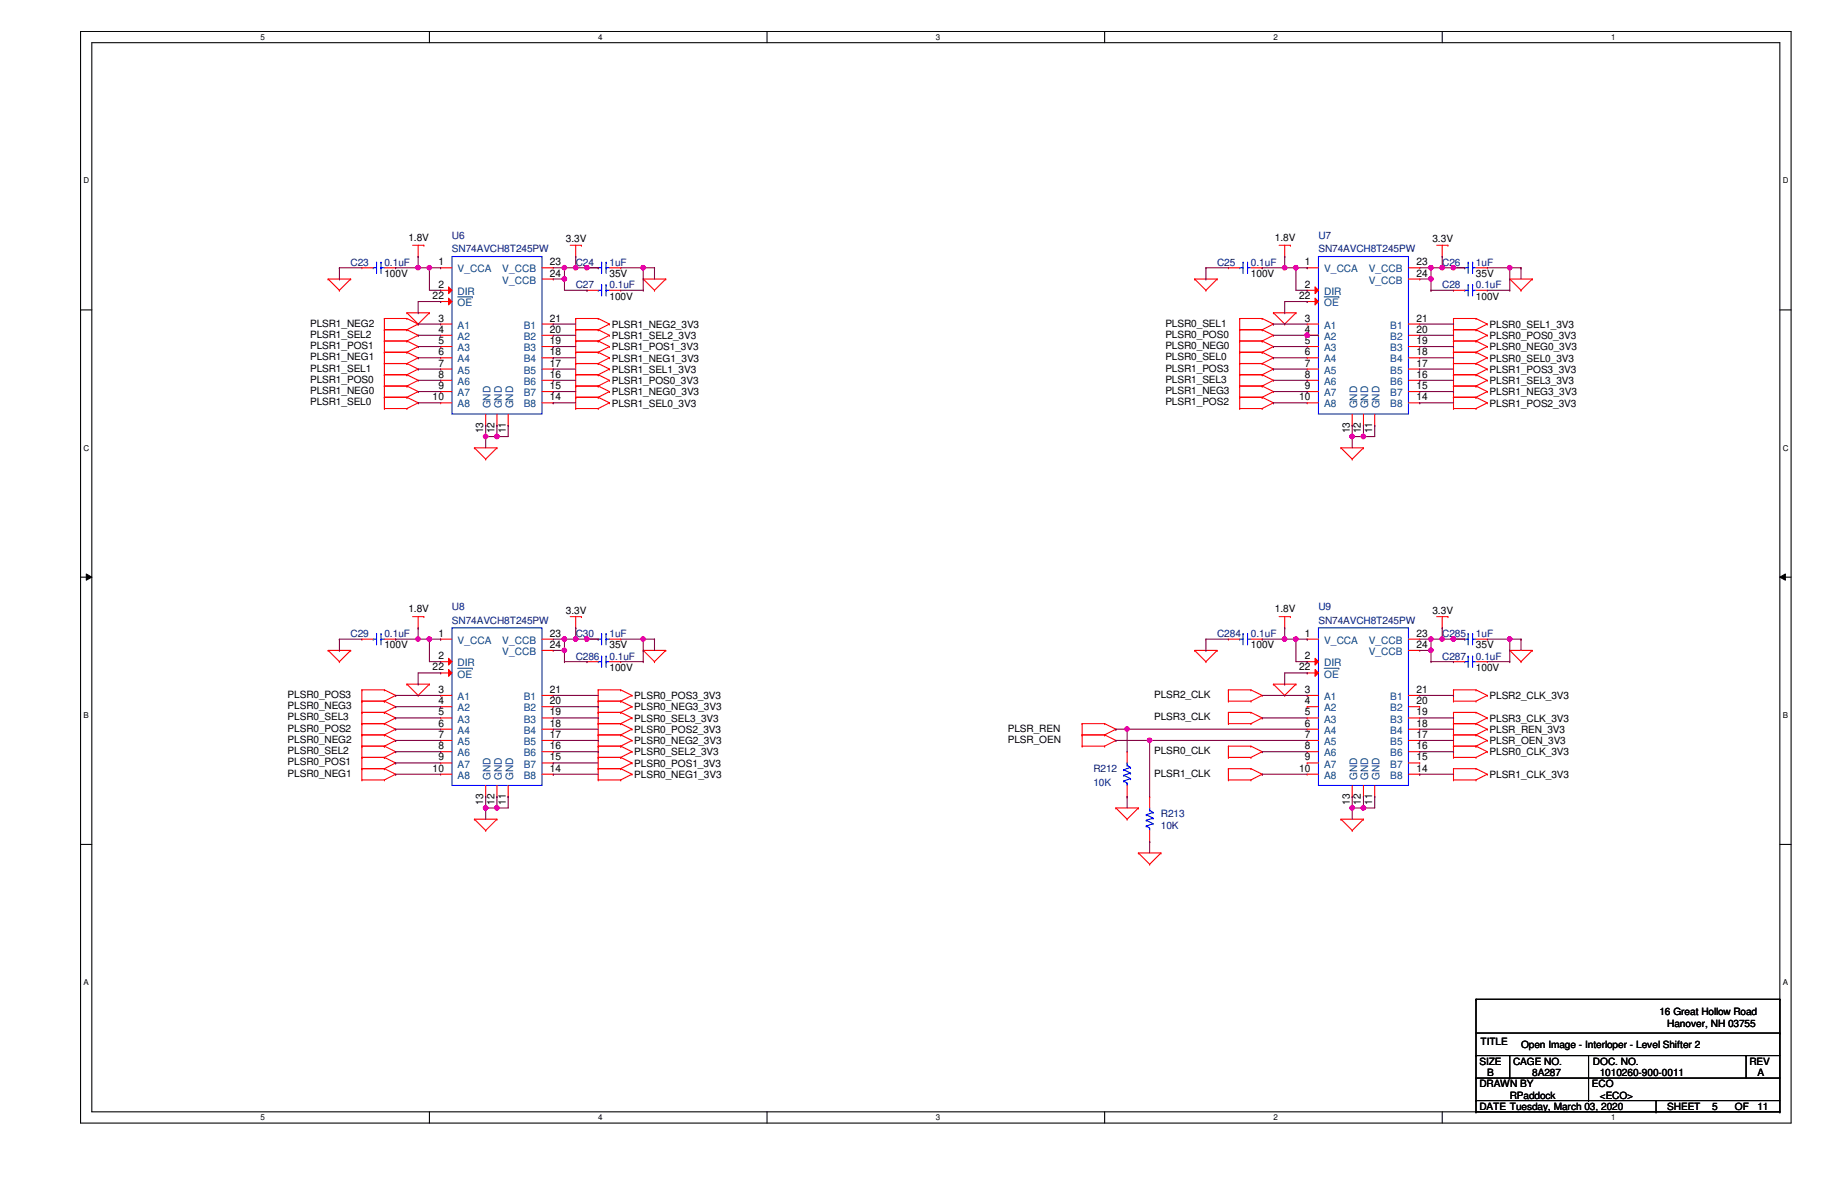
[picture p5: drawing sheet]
<svg xmlns="http://www.w3.org/2000/svg" width="432mm" height="279mm" viewBox="0 0 432 279" stroke-linecap="round" stroke-linejoin="round" font-family="sans-serif">
<defs><g id="words">
<g font-size="2.4">
<text x="96.8" y="57.1">1.8V</text>
<text x="134.1" y="57.4">3.3V</text>
<text x="302.1" y="57.1">1.8V</text>
<text x="339.5" y="57.4">3.3V</text>
<text x="91.1" y="65.7">100V</text>
<text x="103.9" y="62.9">1</text>
<text x="130.3" y="62.9">23</text>
<text x="130.3" y="65.5">24</text>
<text x="144.4" y="65.7">35V</text>
<text x="296.5" y="65.7">100V</text>
<text x="309.2" y="62.9">1</text>
<text x="335.7" y="62.9">23</text>
<text x="335.7" y="65.5">24</text>
<text x="349.8" y="65.7">35V</text>
<text x="102.5" y="70.9">22</text>
<text x="103.9" y="68.2">2</text>
<text x="144.4" y="71">100V</text>
<text x="307.9" y="70.9">22</text>
<text x="309.2" y="68.2">2</text>
<text x="349.8" y="71">100V</text>
<text x="73.5" y="77.4">PLSR1_NEG2</text>
<text x="103.9" y="76.2">3</text>
<text x="130.3" y="76.2">21</text>
<text x="145" y="77.7">PLSR1_NEG2_3V3</text>
<text x="276.2" y="77.4">PLSR0_SEL1</text>
<text x="309.2" y="76.2">3</text>
<text x="335.7" y="76.2">21</text>
<text x="353" y="77.7">PLSR0_SEL1_3V3</text>
<text x="73.5" y="82.7">PLSR1_POS1</text>
<text x="73.5" y="80.1">PLSR1_SEL2</text>
<text x="103.9" y="78.9">4</text>
<text x="103.9" y="81.5">5</text>
<text x="130.3" y="78.9">20</text>
<text x="130.3" y="81.5">19</text>
<text x="145" y="83">PLSR1_POS1_3V3</text>
<text x="145" y="80.3">PLSR1_SEL2_3V3</text>
<text x="276.2" y="82.7">PLSR0_NEG0</text>
<text x="276.2" y="80.1">PLSR0_POS0</text>
<text x="309.2" y="78.9">4</text>
<text x="309.2" y="81.5">5</text>
<text x="335.7" y="78.9">20</text>
<text x="335.7" y="81.5">19</text>
<text x="353" y="83">PLSR0_NEG0_3V3</text>
<text x="353" y="80.3">PLSR0_POS0_3V3</text>
<text x="73.5" y="88.1">PLSR1_SEL1</text>
<text x="73.5" y="85.4">PLSR1_NEG1</text>
<text x="103.9" y="84.2">6</text>
<text x="103.9" y="86.9">7</text>
<text x="103.9" y="89.5">8</text>
<text x="130.3" y="84.2">18</text>
<text x="130.3" y="86.9">17</text>
<text x="130.3" y="89.5">16</text>
<text x="145" y="88.3">PLSR1_SEL1_3V3</text>
<text x="145" y="85.7">PLSR1_NEG1_3V3</text>
<text x="276.2" y="88.1">PLSR1_POS3</text>
<text x="276.2" y="85.4">PLSR0_SEL0</text>
<text x="309.2" y="84.2">6</text>
<text x="309.2" y="86.9">7</text>
<text x="309.2" y="89.5">8</text>
<text x="335.7" y="84.2">18</text>
<text x="335.7" y="86.9">17</text>
<text x="335.7" y="89.5">16</text>
<text x="353" y="88.3">PLSR1_POS3_3V3</text>
<text x="353" y="85.7">PLSR0_SEL0_3V3</text>
<text x="73.5" y="93.4">PLSR1_NEG0</text>
<text x="73.5" y="90.7">PLSR1_POS0</text>
<text x="102.5" y="94.9">10</text>
<text x="103.9" y="92.2">9</text>
<text x="130.3" y="92.2">15</text>
<text x="130.3" y="94.9">14</text>
<text x="145" y="93.7">PLSR1_NEG0_3V3</text>
<text x="145" y="91">PLSR1_POS0_3V3</text>
<text x="276.2" y="93.4">PLSR1_NEG3</text>
<text x="276.2" y="90.7">PLSR1_SEL3</text>
<text x="307.9" y="94.9">10</text>
<text x="309.2" y="92.2">9</text>
<text x="335.7" y="92.2">15</text>
<text x="335.7" y="94.9">14</text>
<text x="353" y="93.7">PLSR1_NEG3_3V3</text>
<text x="353" y="91">PLSR1_SEL3_3V3</text>
<text x="73.5" y="96.1">PLSR1_SEL0</text>
<text x="145" y="96.4">PLSR1_SEL0_3V3</text>
<text x="276.2" y="96.1">PLSR1_POS2</text>
<text x="353" y="96.4">PLSR1_POS2_3V3</text>
<text x="114.5" y="102.7" transform="rotate(-90 114.5 102.7)">13</text>
<text x="117.2" y="102.7" transform="rotate(-90 117.2 102.7)">12</text>
<text x="119.8" y="102.7" transform="rotate(-90 119.8 102.7)">11</text>
<text x="319.9" y="102.7" transform="rotate(-90 319.9 102.7)">13</text>
<text x="322.5" y="102.7" transform="rotate(-90 322.5 102.7)">12</text>
<text x="325.2" y="102.7" transform="rotate(-90 325.2 102.7)">11</text>
<text x="96.8" y="145.1">1.8V</text>
<text x="134.1" y="145.4">3.3V</text>
<text x="302.1" y="145.1">1.8V</text>
<text x="339.5" y="145.4">3.3V</text>
<text x="91.1" y="153.7">100V</text>
<text x="103.9" y="150.9">1</text>
<text x="130.3" y="150.9">23</text>
<text x="130.3" y="153.5">24</text>
<text x="144.4" y="153.7">35V</text>
<text x="296.5" y="153.7">100V</text>
<text x="309.2" y="150.9">1</text>
<text x="335.7" y="150.9">23</text>
<text x="335.7" y="153.5">24</text>
<text x="349.8" y="153.7">35V</text>
<text x="102.5" y="158.9">22</text>
<text x="103.9" y="156.2">2</text>
<text x="144.4" y="159">100V</text>
<text x="307.9" y="158.9">22</text>
<text x="309.2" y="156.2">2</text>
<text x="349.8" y="159">100V</text>
<text x="68.2" y="165.4">PLSR0_POS3</text>
<text x="103.9" y="164.2">3</text>
<text x="103.9" y="166.9">4</text>
<text x="130.3" y="164.2">21</text>
<text x="130.3" y="166.9">20</text>
<text x="150.3" y="165.7">PLSR0_POS3_3V3</text>
<text x="273.5" y="165.4">PLSR2_CLK</text>
<text x="309.2" y="164.2">3</text>
<text x="309.2" y="166.9">4</text>
<text x="335.7" y="164.2">21</text>
<text x="335.7" y="166.9">20</text>
<text x="353" y="165.7">PLSR2_CLK_3V3</text>
<text x="68.2" y="168.1">PLSR0_NEG3</text>
<text x="68.2" y="170.7">PLSR0_SEL3</text>
<text x="68.2" y="173.4">PLSR0_POS2</text>
<text x="103.9" y="169.5">5</text>
<text x="103.9" y="172.2">6</text>
<text x="130.3" y="169.5">19</text>
<text x="130.3" y="172.2">18</text>
<text x="150.3" y="173.7">PLSR0_POS2_3V3</text>
<text x="150.3" y="168.4">PLSR0_NEG3_3V3</text>
<text x="150.3" y="171">PLSR0_SEL3_3V3</text>
<text x="238.8" y="173.4">PLSR_REN</text>
<text x="273.5" y="170.7">PLSR3_CLK</text>
<text x="309.2" y="169.5">5</text>
<text x="309.2" y="172.2">6</text>
<text x="335.7" y="169.5">19</text>
<text x="335.7" y="172.2">18</text>
<text x="353" y="171">PLSR3_CLK_3V3</text>
<text x="353" y="173.7">PLSR_REN_3V3</text>
<text x="68.2" y="176.1">PLSR0_NEG2</text>
<text x="68.2" y="178.7">PLSR0_SEL2</text>
<text x="103.9" y="174.9">7</text>
<text x="103.9" y="177.5">8</text>
<text x="130.3" y="174.9">17</text>
<text x="130.3" y="177.5">16</text>
<text x="150.3" y="179">PLSR0_SEL2_3V3</text>
<text x="150.3" y="176.4">PLSR0_NEG2_3V3</text>
<text x="238.8" y="176.1">PLSR_OEN</text>
<text x="273.5" y="178.7">PLSR0_CLK</text>
<text x="309.2" y="174.9">7</text>
<text x="309.2" y="177.5">8</text>
<text x="335.7" y="174.9">17</text>
<text x="335.7" y="177.5">16</text>
<text x="353" y="179">PLSR0_CLK_3V3</text>
<text x="353" y="176.4">PLSR_OEN_3V3</text>
<text x="68.2" y="181.4">PLSR0_POS1</text>
<text x="68.2" y="184.1">PLSR0_NEG1</text>
<text x="102.5" y="182.9">10</text>
<text x="103.9" y="180.2">9</text>
<text x="130.3" y="180.2">15</text>
<text x="130.3" y="182.9">14</text>
<text x="150.3" y="184.4">PLSR0_NEG1_3V3</text>
<text x="150.3" y="181.7">PLSR0_POS1_3V3</text>
<text x="273.5" y="184.1">PLSR1_CLK</text>
<text x="307.9" y="182.9">10</text>
<text x="309.2" y="180.2">9</text>
<text x="335.7" y="180.2">15</text>
<text x="335.7" y="182.9">14</text>
<text x="353" y="184.4">PLSR1_CLK_3V3</text>
<text x="114.5" y="190.7" transform="rotate(-90 114.5 190.7)">13</text>
<text x="117.2" y="190.7" transform="rotate(-90 117.2 190.7)">12</text>
<text x="119.8" y="190.7" transform="rotate(-90 119.8 190.7)">11</text>
<text x="319.9" y="190.7" transform="rotate(-90 319.9 190.7)">13</text>
<text x="322.5" y="190.7" transform="rotate(-90 322.5 190.7)">12</text>
<text x="325.2" y="190.7" transform="rotate(-90 325.2 190.7)">11</text>
<text x="393.3" y="240.6">16 Great Hollow Road</text>
<text x="395.1" y="243.3">Hanover, NH 03755</text>
<text x="350.9" y="247.6">TITLE</text>
<text x="360.5" y="248.4">Open Image - Interloper - Level Shifter 2</text>
<text x="350.6" y="252.3">SIZE</text>
<text x="350.6" y="257.7">DRAWN BY</text>
<text x="352.5" y="255">B</text>
<text x="358.6" y="252.3">CAGE NO.</text>
<text x="363.1" y="255">8A287</text>
<text x="377.3" y="257.7">ECO</text>
<text x="377.5" y="252.3">DOC. NO.</text>
<text x="379.1" y="255">1010260-900-0011</text>
<text x="414.6" y="252.3">REV</text>
<text x="416.5" y="255">A</text>
<text x="350.6" y="263">DATE Tuesday, March 03, 2020</text>
<text x="357.8" y="260.3">RPaddock</text>
<text x="379.1" y="260.3">&lt;ECO&gt;</text>
<text x="395.1" y="263">SHEET</text>
<text x="405.8" y="263">5</text>
<text x="411.1" y="263">OF</text>
<text x="416.5" y="263">11</text>
</g>
<g font-size="2.4" fill="#000080">
<text x="107.1" y="56.6">U6</text>
<text x="107.1" y="59.8">SN74AVCH8T245PW</text>
<text x="312.5" y="56.6">U7</text>
<text x="312.5" y="59.8">SN74AVCH8T245PW</text>
<text x="83.1" y="63">C23</text>
<text x="91.1" y="63">0.1uF</text>
<text x="136.4" y="63">C24</text>
<text x="144.4" y="63">1uF</text>
<text x="288.5" y="63">C25</text>
<text x="296.5" y="63">0.1uF</text>
<text x="341.8" y="63">C26</text>
<text x="349.8" y="63">1uF</text>
<text x="136.4" y="68.3">C27</text>
<text x="144.4" y="68.3">0.1uF</text>
<text x="341.8" y="68.3">C28</text>
<text x="349.8" y="68.3">0.1uF</text>
<text x="107.1" y="144.6">U8</text>
<text x="107.1" y="147.8">SN74AVCH8T245PW</text>
<text x="312.5" y="144.6">U9</text>
<text x="312.5" y="147.8">SN74AVCH8T245PW</text>
<text x="83.1" y="151">C29</text>
<text x="91.1" y="151">0.1uF</text>
<text x="136.4" y="151">C30</text>
<text x="144.4" y="151">1uF</text>
<text x="288.5" y="151">C284</text>
<text x="296.5" y="151">0.1uF</text>
<text x="341.8" y="151">C285</text>
<text x="349.8" y="151">1uF</text>
<text x="136.4" y="156.3">C286</text>
<text x="144.4" y="156.3">0.1uF</text>
<text x="341.8" y="156.3">C287</text>
<text x="349.8" y="156.3">0.1uF</text>
<text x="259.1" y="183">R212</text>
<text x="259.1" y="186.2">10K</text>
<text x="275.1" y="193.7">R213</text>
<text x="275.1" y="196.3">10K</text>
</g>
<g font-size="2.4" fill="#004080">
<text x="108.5" y="64.6">V_CCA</text>
<text x="119" y="64.6">V_CCB</text>
<text x="313.8" y="64.6">V_CCA</text>
<text x="324.4" y="64.6">V_CCB</text>
<text x="108.5" y="69.9">DIR</text>
<text x="119" y="67.2">V_CCB</text>
<text x="313.8" y="69.9">DIR</text>
<text x="324.4" y="67.2">V_CCB</text>
<text x="108.5" y="77.9">A1</text>
<text x="108.5" y="72.6">OE</text>
<text x="124.1" y="77.9">B1</text>
<text x="313.8" y="77.9">A1</text>
<text x="313.8" y="72.6">OE</text>
<text x="329.5" y="77.9">B1</text>
<text x="108.5" y="80.6">A2</text>
<text x="108.5" y="83.2">A3</text>
<text x="124.1" y="80.6">B2</text>
<text x="124.1" y="83.2">B3</text>
<text x="313.8" y="80.6">A2</text>
<text x="313.8" y="83.2">A3</text>
<text x="329.5" y="80.6">B2</text>
<text x="329.5" y="83.2">B3</text>
<text x="108.5" y="85.9">A4</text>
<text x="108.5" y="88.6">A5</text>
<text x="124.1" y="85.9">B4</text>
<text x="124.1" y="88.6">B5</text>
<text x="313.8" y="85.9">A4</text>
<text x="313.8" y="88.6">A5</text>
<text x="329.5" y="85.9">B4</text>
<text x="329.5" y="88.6">B5</text>
<text x="108.5" y="91.2">A6</text>
<text x="108.5" y="93.9">A7</text>
<text x="124.1" y="91.2">B6</text>
<text x="124.1" y="93.9">B7</text>
<text x="313.8" y="91.2">A6</text>
<text x="313.8" y="93.9">A7</text>
<text x="329.5" y="91.2">B6</text>
<text x="329.5" y="93.9">B7</text>
<text x="108.5" y="96.6">A8</text>
<text x="116.2" y="96.8" transform="rotate(-90 116.2 96.8)">GND</text>
<text x="118.9" y="96.8" transform="rotate(-90 118.9 96.8)">GND</text>
<text x="121.6" y="96.8" transform="rotate(-90 121.6 96.8)">GND</text>
<text x="124.1" y="96.6">B8</text>
<text x="313.8" y="96.6">A8</text>
<text x="321.6" y="96.8" transform="rotate(-90 321.6 96.8)">GND</text>
<text x="324.3" y="96.8" transform="rotate(-90 324.3 96.8)">GND</text>
<text x="326.9" y="96.8" transform="rotate(-90 326.9 96.8)">GND</text>
<text x="329.5" y="96.6">B8</text>
<text x="108.5" y="152.6">V_CCA</text>
<text x="119" y="152.6">V_CCB</text>
<text x="119" y="155.2">V_CCB</text>
<text x="313.8" y="152.6">V_CCA</text>
<text x="324.4" y="152.6">V_CCB</text>
<text x="324.4" y="155.2">V_CCB</text>
<text x="108.5" y="157.9">DIR</text>
<text x="108.5" y="160.6">OE</text>
<text x="313.8" y="157.9">DIR</text>
<text x="313.8" y="160.6">OE</text>
<text x="108.5" y="165.9">A1</text>
<text x="124.1" y="165.9">B1</text>
<text x="313.8" y="165.9">A1</text>
<text x="329.5" y="165.9">B1</text>
<text x="108.5" y="168.6">A2</text>
<text x="108.5" y="171.2">A3</text>
<text x="108.5" y="173.9">A4</text>
<text x="124.1" y="168.6">B2</text>
<text x="124.1" y="171.2">B3</text>
<text x="124.1" y="173.9">B4</text>
<text x="313.8" y="168.6">A2</text>
<text x="313.8" y="171.2">A3</text>
<text x="313.8" y="173.9">A4</text>
<text x="329.5" y="168.6">B2</text>
<text x="329.5" y="171.2">B3</text>
<text x="329.5" y="173.9">B4</text>
<text x="108.5" y="176.6">A5</text>
<text x="108.5" y="179.2">A6</text>
<text x="124.1" y="176.6">B5</text>
<text x="124.1" y="179.2">B6</text>
<text x="313.8" y="176.6">A5</text>
<text x="313.8" y="179.2">A6</text>
<text x="329.5" y="176.6">B5</text>
<text x="329.5" y="179.2">B6</text>
<text x="108.5" y="181.9">A7</text>
<text x="108.5" y="184.6">A8</text>
<text x="116.2" y="184.8" transform="rotate(-90 116.2 184.8)">GND</text>
<text x="118.9" y="184.8" transform="rotate(-90 118.9 184.8)">GND</text>
<text x="121.6" y="184.8" transform="rotate(-90 121.6 184.8)">GND</text>
<text x="124.1" y="181.9">B7</text>
<text x="124.1" y="184.6">B8</text>
<text x="313.8" y="181.9">A7</text>
<text x="313.8" y="184.6">A8</text>
<text x="321.6" y="184.8" transform="rotate(-90 321.6 184.8)">GND</text>
<text x="324.3" y="184.8" transform="rotate(-90 324.3 184.8)">GND</text>
<text x="326.9" y="184.8" transform="rotate(-90 326.9 184.8)">GND</text>
<text x="329.5" y="181.9">B7</text>
<text x="329.5" y="184.6">B8</text>
</g>
<g font-size="1.9">
<text x="61.8" y="9.4">5</text>
<text x="141.8" y="9.4">4</text>
<text x="221.8" y="9.4">3</text>
<text x="301.8" y="9.4">2</text>
<text x="381.8" y="9.4">1</text>
<text x="19.8" y="43.5">D</text>
<text x="422.5" y="43.5">D</text>
<text x="19.8" y="106.8">C</text>
<text x="422.5" y="106.8">C</text>
<text x="19.8" y="170.1">B</text>
<text x="422.5" y="170.1">B</text>
<text x="19.8" y="233.5">A</text>
<text x="422.5" y="233.5">A</text>
<text x="61.8" y="265.5">5</text>
<text x="141.8" y="265.5">4</text>
<text x="221.8" y="265.5">3</text>
<text x="301.8" y="265.5">2</text>
<text x="381.8" y="265.5">1</text>
</g>
</g></defs>
<path d="M19.1 7.5h405.4v258.6h-405.4zM21.8 10.1h400v253.4h-400z" fill="none" stroke="#000" stroke-width=".25"/>
<g fill="#fff">
<path d="M61.8 7.7h1v2.2h-1z"/>
<path d="M61.8 263.8h1v2.1h-1z"/>
</g>
<path d="M101.8 7.5v2.6M101.8 263.5v2.6" fill="none" stroke="#000" stroke-width=".25"/>
<g fill="#fff">
<path d="M141.8 7.7h1v2.2h-1z"/>
<path d="M141.8 263.8h1v2.1h-1z"/>
</g>
<path d="M181.8 7.5v2.6M181.8 263.5v2.6" fill="none" stroke="#000" stroke-width=".25"/>
<g fill="#fff">
<path d="M221.8 7.7h1v2.2h-1z"/>
<path d="M221.8 263.8h1v2.1h-1z"/>
</g>
<path d="M261.8 7.5v2.6M261.8 263.5v2.6" fill="none" stroke="#000" stroke-width=".25"/>
<g fill="#fff">
<path d="M301.8 7.7h1v2.2h-1z"/>
<path d="M301.8 263.8h1v2.1h-1z"/>
</g>
<path d="M341.8 7.5v2.6M341.8 263.5v2.6" fill="none" stroke="#000" stroke-width=".25"/>
<g fill="#fff">
<path d="M381.8 7.7h1v2.2h-1z"/>
<path d="M381.8 263.8h1v2.1h-1z"/>
<path d="M19.8 41.8h1.3v2.1h-1.3z"/>
<path d="M422.5 41.8h1.3v2.1h-1.3z"/>
<path d="M19.8 105.1h1.3v2.1h-1.3z"/>
<path d="M422.5 105.1h1.3v2.1h-1.3z"/>
</g>
<path d="M19.1 73.4h2.7M421.8 73.4h2.7" fill="none" stroke="#000" stroke-width=".25"/>
<g fill="#fff">
<path d="M19.8 168.4h1.2v2.2h-1.2z"/>
<path d="M422.5 168.4h1.2v2.2h-1.2z"/>
</g>
<path d="M19.1 136.8h2.7M421.8 136.8h2.7" fill="none" stroke="#000" stroke-width=".25"/>
<path d="M20.4 136l1.4 .8-1.4 .7zM421.8 136.8l1.3-.8v1.5z" fill="#000"/>
<path d="M20.4 136l1.4 .8-1.4 .7zM421.8 136.8l1.3-.8v1.5z" fill="none" stroke="#000" stroke-width=".24"/>
<g fill="#fff">
<path d="M19.8 231.8h1.2v2.1h-1.2z"/>
<path d="M422.5 231.8h1.2v2.1h-1.2z"/>
</g>
<g fill="none" stroke="#000" stroke-width=".25">
<path d="M19.1 200.1h2.7M421.8 200.1h2.7M349.8 236.8h.1M349.8 236.8v26.7M349.8 236.8h72M421.8 236.8h.1M421.8 236.8v26.7M349.8 250.1h.1M349.8 255.5h.1M349.8 244.8h72M349.8 250.1h72M349.8 255.5h72"/>
<path d="M357.8 255.5h.1M357.8 250.1v5.4M376.5 255.5h.1M376.5 250.1v10.7M413.8 250.1h.1M413.8 250.1v5.4M421.8 244.8h.1M349.8 260.8h.1M349.8 263.5h.1M349.8 260.8h72M349.8 263.5h72M376.5 260.8h.1"/>
<path d="M392.5 263.5h.1M392.5 260.8v2.7M421.8 263.5h.1"/>
</g>
<g fill="none" stroke="#f00" stroke-width=".25">
<path d="M97.8 58.1h2.7M99.1 58.1v2.7M100.5 58.1h.1M135.1 58.1h2.7M136.4 58.1v2.7M137.8 58.1h.1M303.1 58.1h2.7M304.5 58.1v2.7M305.8 58.1h.1M340.5 58.1h2.7M341.8 58.1v2.7M343.2 58.1h.1"/>
<path d="M77.8 66.1h.1M77.8 66.1h5.3M77.8 66.1l2.6 2.7M80.4 68.8h.1M83.1 66.1h.1M83.1 66.1l-2.7 2.7M91.1 78.1h.1M91.1 75.5h.1M91.1 75.5v21.3M91.1 78.1h5.3M91.1 75.5h5.3M96.4 78.1h.1"/>
<path d="M96.4 75.5h.1M96.4 74.1h.1M96.4 78.1l2.7 1.4M96.4 75.5l2.7 1.3M96.4 74.1h5.4M96.4 74.1l2.7 2.7M99.1 79.5h.1M99.1 76.8h.1M99.1 60.8h.1M99.1 79.5l-2.7 1.3M99.1 76.8l-2.7 1.3M101.8 74.1h.1"/>
<path d="M101.8 74.1l-2.7 2.7M136.4 78.1h.1M136.4 75.5h.1M136.4 60.8h.1M136.4 78.1h5.4M136.4 75.5h5.4M136.4 75.5v21.3M139.1 68.8h.1M139.1 68.8h2.7M141.8 78.1h.1M141.8 75.5h.1M141.8 78.1l2.6 1.4"/>
<path d="M141.8 75.5l2.6 1.3M144.4 79.5h.1M144.4 76.8h.1M144.4 79.5l-2.6 1.3M144.4 76.8l-2.6 1.3M144.4 68.8h2.7M147.1 68.8h.1M152.4 66.1h.1M152.4 66.1h5.4M152.4 66.1l2.7 2.7M155.1 68.8h.1M157.8 66.1h.1"/>
<path d="M157.8 66.1l-2.7 2.7M283.1 66.1h.1M283.1 66.1h5.4M283.1 66.1l2.7 2.7M285.8 68.8h.1M288.5 66.1h.1M288.5 66.1l-2.7 2.7M291.1 63.5h.1M291.1 63.5h2.7M293.8 78.1h.1M293.8 75.5h.1M293.8 78.1h5.3"/>
<path d="M293.8 75.5h5.3M293.8 75.5v21.3M296.5 63.5h2.6M299.1 78.1h.1M299.1 75.5h.1M299.1 63.5h.1M299.1 78.1l2.7 1.4M299.1 75.5l2.7 1.3M301.8 79.5h.1M301.8 76.8h.1M301.8 74.1h.1M301.8 79.5l-2.7 1.3"/>
<path d="M301.8 76.8l-2.7 1.3M301.8 74.1h5.3M301.8 74.1l2.7 2.7M304.5 60.8h.1M304.5 76.8h.1M307.1 74.1h.1M307.1 74.1l-2.6 2.7M341.8 60.8h.1M344.5 78.1h.1M344.5 75.5h.1M344.5 63.5h.1M344.5 78.1h5.3"/>
<path d="M344.5 75.5h5.3M344.5 75.5v21.3M344.5 63.5h2.6M349.8 78.1h.1M349.8 75.5h.1M349.8 78.1l2.7 1.4M349.8 75.5l2.7 1.3M349.8 63.5h2.7M352.5 79.5h.1M352.5 76.8h.1M352.5 63.5h.1M352.5 79.5l-2.7 1.3"/>
<path d="M352.5 76.8l-2.7 1.3M357.8 66.1h.1M357.8 66.1h5.3M357.8 66.1l2.7 2.7M360.5 68.8h.1M363.1 66.1h.1M363.1 66.1l-2.6 2.7M91.1 94.1h.1M91.1 96.8h.1M91.1 91.5h.1M91.1 88.8h.1M91.1 86.1h.1"/>
<path d="M91.1 83.5h.1M91.1 80.8h.1M91.1 96.8h5.3M91.1 94.1h5.3M91.1 91.5h5.3M91.1 88.8h5.3M91.1 86.1h5.3M91.1 83.5h5.3M91.1 80.8h5.3M96.4 96.8h.1M96.4 94.1h.1M96.4 91.5h.1"/>
<path d="M96.4 88.8h.1M96.4 86.1h.1M96.4 83.5h.1M96.4 80.8h.1M96.4 94.1l2.7 1.4M96.4 91.5l2.7 1.3M96.4 88.8l2.7 1.3M96.4 86.1l2.7 1.4M96.4 83.5l2.7 1.3M96.4 80.8l2.7 1.3M99.1 95.5h.1M99.1 92.8h.1"/>
<path d="M99.1 90.1h.1M99.1 87.5h.1M99.1 84.8h.1M99.1 82.1h.1M99.1 95.5l-2.7 1.3M99.1 92.8l-2.7 1.3M99.1 90.1l-2.7 1.4M99.1 87.5l-2.7 1.3M99.1 84.8l-2.7 1.3M99.1 82.1l-2.7 1.4M136.4 96.8h.1M136.4 94.1h.1"/>
<path d="M136.4 91.5h.1M136.4 88.8h.1M136.4 86.1h.1M136.4 83.5h.1M136.4 80.8h.1M136.4 96.8h5.4M136.4 94.1h5.4M136.4 91.5h5.4M136.4 88.8h5.4M136.4 86.1h5.4M136.4 83.5h5.4M136.4 80.8h5.4"/>
<path d="M141.8 94.1h.1M141.8 96.8h.1M141.8 91.5h.1M141.8 88.8h.1M141.8 86.1h.1M141.8 83.5h.1M141.8 80.8h.1M141.8 94.1l2.6 1.4M141.8 91.5l2.6 1.3M141.8 88.8l2.6 1.3M141.8 86.1l2.6 1.4M141.8 83.5l2.6 1.3"/>
<path d="M141.8 80.8l2.6 1.3M144.4 95.5h.1M144.4 92.8h.1M144.4 90.1h.1M144.4 87.5h.1M144.4 84.8h.1M144.4 82.1h.1M144.4 95.5l-2.6 1.3M144.4 92.8l-2.6 1.3M144.4 90.1l-2.6 1.4M144.4 87.5l-2.6 1.3M144.4 84.8l-2.6 1.3"/>
<path d="M144.4 82.1l-2.6 1.4M293.8 94.1h.1M293.8 96.8h.1M293.8 91.5h.1M293.8 88.8h.1M293.8 86.1h.1M293.8 83.5h.1M293.8 80.8h.1M293.8 96.8h5.3M293.8 94.1h5.3M293.8 91.5h5.3M293.8 88.8h5.3"/>
<path d="M293.8 86.1h5.3M293.8 83.5h5.3M293.8 80.8h5.3M299.1 96.8h.1M299.1 94.1h.1M299.1 91.5h.1M299.1 88.8h.1M299.1 86.1h.1M299.1 83.5h.1M299.1 80.8h.1M299.1 94.1l2.7 1.4M299.1 91.5l2.7 1.3"/>
<path d="M299.1 88.8l2.7 1.3M299.1 86.1l2.7 1.4M299.1 83.5l2.7 1.3M299.1 80.8l2.7 1.3M301.8 95.5h.1M301.8 92.8h.1M301.8 90.1h.1M301.8 87.5h.1M301.8 84.8h.1M301.8 82.1h.1M301.8 95.5l-2.7 1.3M301.8 92.8l-2.7 1.3"/>
<path d="M301.8 90.1l-2.7 1.4M301.8 87.5l-2.7 1.3M301.8 84.8l-2.7 1.3M301.8 82.1l-2.7 1.4M344.5 96.8h.1M344.5 94.1h.1M344.5 91.5h.1M344.5 88.8h.1M344.5 86.1h.1M344.5 83.5h.1M344.5 80.8h.1M344.5 96.8h5.3"/>
<path d="M344.5 94.1h5.3M344.5 91.5h5.3M344.5 88.8h5.3M344.5 86.1h5.3M344.5 83.5h5.3M344.5 80.8h5.3M349.8 94.1h.1M349.8 96.8h.1M349.8 91.5h.1M349.8 88.8h.1M349.8 86.1h.1M349.8 83.5h.1"/>
<path d="M349.8 80.8h.1M349.8 94.1l2.7 1.4M349.8 91.5l2.7 1.3M349.8 88.8l2.7 1.3M349.8 86.1l2.7 1.4M349.8 83.5l2.7 1.3M349.8 80.8l2.7 1.3M352.5 95.5h.1M352.5 92.8h.1M352.5 90.1h.1M352.5 87.5h.1M352.5 84.8h.1"/>
<path d="M352.5 82.1h.1M352.5 95.5l-2.7 1.3M352.5 92.8l-2.7 1.3M352.5 90.1l-2.7 1.4M352.5 87.5l-2.7 1.3M352.5 84.8l-2.7 1.3M352.5 82.1l-2.7 1.4M112.4 106.1h.1M112.4 106.1h5.4M112.4 106.1l2.7 2.7M115.1 108.8h.1M117.8 106.1h.1"/>
<path d="M117.8 106.1l-2.7 2.7M317.8 106.1h.1M317.8 106.1h5.3M317.8 106.1l2.7 2.7M320.5 108.8h.1M323.1 106.1h.1M323.1 106.1l-2.6 2.7M77.8 154.1h.1M77.8 154.1h5.3M77.8 154.1l2.6 2.7M80.4 156.8h.1M83.1 154.1h.1"/>
<path d="M83.1 154.1l-2.7 2.7M97.8 146.1h2.7M99.1 148.8h.1M99.1 146.1v2.7M100.5 146.1h.1M104.4 151.5h.1M104.4 151.5h2.7M128.4 154.1h2.7M128.4 151.5h2.7M131.1 151.5h.1M131.1 154.1h.1M135.1 146.1h2.7"/>
<path d="M136.4 148.8h.1M136.4 146.1v2.7M137.8 146.1h.1M139.1 156.8h.1M139.1 156.8h2.7M144.4 156.8h2.7M147.1 156.8h.1M152.4 154.1h.1M152.4 154.1h5.4M152.4 154.1l2.7 2.7M155.1 156.8h.1M157.8 154.1h.1"/>
<path d="M157.8 154.1l-2.7 2.7M283.1 154.1h.1M283.1 154.1h5.4M283.1 154.1l2.7 2.7M285.8 156.8h.1M288.5 154.1h.1M288.5 154.1l-2.7 2.7M303.1 146.1h2.7M304.5 148.8h.1M304.5 146.1v2.7M305.8 146.1h.1M340.5 146.1h2.7"/>
<path d="M341.8 148.8h.1M341.8 146.1v2.7M343.2 146.1h.1M357.8 154.1h.1M357.8 154.1h5.3M357.8 154.1l2.7 2.7M360.5 156.8h.1M363.1 154.1h.1M363.1 154.1l-2.6 2.7M85.8 163.5h.1M85.8 166.2h.1M85.8 168.8h.1"/>
<path d="M85.8 171.5h.1M85.8 174.2h.1M85.8 176.8h.1M85.8 179.5h.1M85.8 179.5h5.3M85.8 176.8h5.3M85.8 174.2h5.3M85.8 171.5h5.3M85.8 163.5h5.3M85.8 166.2h5.3M85.8 168.8h5.3M85.8 163.5v21.3"/>
<path d="M91.1 166.2h.1M91.1 163.5h.1M91.1 168.8h.1M91.1 171.5h.1M91.1 174.2h.1M91.1 176.8h.1M91.1 179.5h.1M91.1 163.5l2.7 1.3M91.1 166.2l2.7 1.3M91.1 168.8l2.7 1.3M91.1 171.5l2.7 1.3M91.1 174.2l2.7 1.3"/>
<path d="M91.1 176.8l2.7 1.3M91.1 179.5l2.7 1.3M93.8 164.8h.1M93.8 167.5h.1M93.8 170.1h.1M93.8 172.8h.1M93.8 175.5h.1M93.8 178.1h.1M93.8 164.8l-2.7 1.4M93.8 167.5l-2.7 1.3M93.8 170.1l-2.7 1.4M93.8 172.8l-2.7 1.4"/>
<path d="M93.8 175.5l-2.7 1.3M93.8 178.1l-2.7 1.4M96.4 162.1h.1M96.4 162.1h5.4M96.4 162.1l2.7 2.7M99.1 164.8h.1M101.8 162.1h.1M101.8 162.1l-2.7 2.7M104.4 164.8h.1M104.4 167.5h.1M104.4 170.1h.1M104.4 172.8h.1"/>
<path d="M104.4 175.5h.1M104.4 178.1h.1M104.4 164.8h2.7M104.4 167.5h2.7M104.4 170.1h2.7M104.4 172.8h2.7M104.4 175.5h2.7M104.4 178.1h2.7M128.4 164.8h2.7M128.4 167.5h2.7M128.4 170.1h2.7M128.4 172.8h2.7"/>
<path d="M128.4 175.5h2.7M128.4 178.1h2.7M131.1 164.8h.1M131.1 167.5h.1M131.1 170.1h.1M131.1 172.8h.1M131.1 175.5h.1M131.1 178.1h.1M141.8 179.5h.1M141.8 176.8h.1M141.8 174.2h.1M141.8 171.5h.1"/>
<path d="M141.8 166.2h.1M141.8 163.5h.1M141.8 168.8h.1M141.8 163.5v21.3M141.8 179.5h5.3M141.8 176.8h5.3M141.8 174.2h5.3M141.8 171.5h5.3M141.8 163.5h5.3M141.8 166.2h5.3M141.8 168.8h5.3M147.1 179.5h.1"/>
<path d="M147.1 176.8h.1M147.1 174.2h.1M147.1 171.5h.1M147.1 163.5h.1M147.1 166.2h.1M147.1 168.8h.1M147.1 179.5l2.7 1.3M147.1 176.8l2.7 1.3M147.1 174.2l2.7 1.3M147.1 171.5l2.7 1.3M147.1 163.5l2.7 1.3M147.1 166.2l2.7 1.3"/>
<path d="M147.1 168.8l2.7 1.3M149.8 178.1h.1M149.8 175.5h.1M149.8 172.8h.1M149.8 164.8h.1M149.8 167.5h.1M149.8 170.1h.1M149.8 178.1l-2.7 1.4M149.8 175.5l-2.7 1.3M149.8 172.8l-2.7 1.4M149.8 164.8l-2.7 1.4M149.8 167.5l-2.7 1.3"/>
<path d="M149.8 170.1l-2.7 1.4M256.5 171.5h.1M256.5 174.2h.1M256.5 176.8h.1M256.5 176.8h5.3M256.5 174.2h5.3M256.5 171.5h5.3M256.5 171.5v5.3M261.8 174.2h.1M261.8 171.5h.1M261.8 176.8h.1M261.8 171.5l2.7 1.3"/>
<path d="M261.8 174.2l2.7 1.3M264.5 172.8h.1M264.5 175.5h.1M264.5 172.8l-2.7 1.4M264.5 175.5l-2.7 1.3M291.1 163.5h.1M291.1 166.2h.1M291.1 168.8h.1M291.1 171.5h.1M291.1 176.8h.1M291.1 179.5h.1M291.1 179.5h5.4"/>
<path d="M291.1 176.8h5.4M291.1 171.5h5.4M291.1 163.5h5.4M291.1 166.2h5.4M291.1 168.8h5.4M291.1 163.5v2.7M291.1 168.8v2.7M291.1 176.8v2.7M296.5 166.2h.1M296.5 163.5h.1M296.5 171.5h.1M296.5 168.8h.1"/>
<path d="M296.5 179.5h.1M296.5 176.8h.1M296.5 163.5l2.6 1.3M296.5 168.8l2.6 1.3M296.5 176.8l2.6 1.3M299.1 164.8h.1M299.1 170.1h.1M299.1 178.1h.1M299.1 164.8l-2.6 1.4M299.1 170.1l-2.6 1.4M299.1 178.1l-2.6 1.4M301.8 162.1h.1"/>
<path d="M301.8 162.1h5.3M301.8 162.1l2.7 2.7M304.5 164.8h.1M307.1 162.1h.1M307.1 162.1l-2.6 2.7M344.5 166.2h.1M344.5 163.5h.1M344.5 171.5h.1M344.5 168.8h.1M344.5 179.5h.1M344.5 176.8h.1M344.5 174.2h.1"/>
<path d="M344.5 163.5v2.7M344.5 168.8v10.7M344.5 179.5h5.3M344.5 176.8h5.3M344.5 174.2h5.3M344.5 171.5h5.3M344.5 163.5h5.3M344.5 166.2h5.3M344.5 168.8h5.3M349.8 163.5h.1M349.8 166.2h.1M349.8 168.8h.1"/>
<path d="M349.8 171.5h.1M349.8 176.8h.1M349.8 179.5h.1M349.8 174.2h.1M349.8 163.5l2.7 1.3M349.8 168.8l2.7 1.3M349.8 176.8l2.7 1.3M349.8 171.5l2.7 1.3M349.8 174.2l2.7 1.3M352.5 164.8h.1M352.5 170.1h.1M352.5 178.1h.1"/>
<path d="M352.5 172.8h.1M352.5 175.5h.1M352.5 164.8l-2.7 1.4M352.5 170.1l-2.7 1.4M352.5 178.1l-2.7 1.4M352.5 172.8l-2.7 1.4M352.5 175.5l-2.7 1.3M85.8 182.2h.1M85.8 184.8h.1M85.8 182.2h5.3M85.8 184.8h5.3M91.1 182.2h.1"/>
<path d="M91.1 184.8h.1M91.1 182.2l2.7 1.3M93.8 180.8h.1M93.8 183.5h.1M93.8 180.8l-2.7 1.4M93.8 183.5l-2.7 1.3M104.4 180.8h.1M104.4 183.5h.1M104.4 180.8h2.7M104.4 183.5h2.7M112.4 194.1h.1M112.4 194.1h5.4"/>
<path d="M112.4 194.1l2.7 2.7M115.1 196.8h.1M115.1 188.8h.1M115.1 186.1v2.7M117.8 194.1h.1M117.8 188.8h.1M117.8 194.1l-2.7 2.7M117.8 186.1v2.7M120.4 188.8h.1M120.4 186.1v2.7M128.4 180.8h2.7M128.4 183.5h2.7"/>
<path d="M131.1 180.8h.1M131.1 183.5h.1M141.8 184.8h.1M141.8 182.2h.1M141.8 182.2h5.3M141.8 184.8h5.3M147.1 182.2h.1M147.1 184.8h.1M147.1 182.2l2.7 1.3M149.8 183.5h.1M149.8 180.8h.1M149.8 183.5l-2.7 1.3"/>
<path d="M149.8 180.8l-2.7 1.4M264.5 191.5h.1M264.5 191.5h5.3M264.5 191.5l2.6 2.6M267.1 194.1h.1M269.8 191.5h.1M269.8 191.5l-2.7 2.6M291.1 182.2h.1M291.1 184.8h.1M291.1 182.2h5.4M291.1 184.8h5.4M291.1 182.2v2.6"/>
<path d="M296.5 184.8h.1M296.5 182.2h.1M296.5 182.2l2.6 1.3M299.1 183.5h.1M299.1 183.5l-2.6 1.3M317.8 194.1h.1M317.8 194.1h5.3M317.8 194.1l2.7 2.7M320.5 196.8h.1M323.1 194.1h.1M323.1 194.1l-2.6 2.7M344.5 184.8h.1"/>
<path d="M344.5 182.2h.1M344.5 182.2v2.6M344.5 182.2h5.3M344.5 184.8h5.3M349.8 182.2h.1M349.8 184.8h.1M349.8 182.2l2.7 1.3M352.5 183.5h.1M352.5 183.5l-2.7 1.3M269.8 202.1h.1M269.8 202.1h5.3M269.8 202.1l2.7 2.7"/>
<path d="M272.5 204.8h.1M275.1 202.1h.1M275.1 202.1l-2.6 2.7"/>
</g>
<g fill="none" stroke="#00f" stroke-width=".25">
<path d="M141.8 68.8h.1M141.8 68.8h.8M142.6 67.5h.1M142.6 67.5v2.6M143.6 68.8h.1M143.6 67.5h.1M143.6 67.5v2.6M143.6 68.8h.8M293.8 63.5h.1M293.8 63.5h.8M294.6 62.1h.1M294.6 62.1v2.7"/>
<path d="M295.7 63.5h.1M295.7 62.1h.1M295.7 63.5h.8M295.7 62.1v2.7M347.1 63.5h.1M347.1 63.5h.8M347.9 62.1h.1M347.9 62.1v2.7M349 63.5h.1M349 62.1h.1M349 63.5h.8M349 62.1v2.7"/>
<path d="M107.1 148.8h21.3v37.3h-21.3zM141.8 156.8h.1M141.8 156.8h.8M142.6 155.5h.1M142.6 155.5v2.7M143.6 156.8h.1M143.6 155.5h.1M143.6 156.8h.8M143.6 155.5v2.7"/>
</g>
<path d="M106.3 156l.8 .8-.8 .8z" fill="#f00"/>
<path d="M104.4 156.8h.1M104.4 156.8h2.7M106.3 156l.8 .8-.8 .8z" fill="none" stroke="#f00" stroke-width=".25"/>
<path d="M106.3 158.7l.8 .8-.8 .8z" fill="#f00"/>
<g fill="none" stroke="#f00" stroke-width=".25">
<path d="M104.4 76.8h.1M104.4 79.5h.1M104.4 63.5h.1M104.4 76.8h2.7M104.4 79.5h2.7M104.4 63.5h2.7M128.4 76.8h2.7M128.4 79.5h2.7M128.4 63.5h2.7M128.4 66.1h2.7M131.1 76.8h.1M131.1 79.5h.1"/>
<path d="M131.1 63.5h.1M131.1 66.1h.1M104.4 82.1h.1M104.4 84.8h.1M104.4 87.5h.1M104.4 90.1h.1M104.4 92.8h.1M104.4 95.5h.1M104.4 82.1h2.7M104.4 84.8h2.7M104.4 87.5h2.7M104.4 90.1h2.7"/>
<path d="M104.4 92.8h2.7M104.4 95.5h2.7M115.1 98.1v2.7M117.8 98.1v2.7M120.4 98.1v2.7M128.4 82.1h2.7M128.4 84.8h2.7M128.4 87.5h2.7M128.4 90.1h2.7M128.4 92.8h2.7M128.4 95.5h2.7M131.1 82.1h.1"/>
<path d="M131.1 84.8h.1M131.1 87.5h.1M131.1 90.1h.1M131.1 92.8h.1M131.1 95.5h.1M115.1 100.8h.1M117.8 100.8h.1M120.4 100.8h.1M104.4 159.5h.1M104.4 159.5h2.7M106.3 158.7l.8 .8-.8 .8zM272.5 188.8h.1"/>
<path d="M272.5 199.5h.1M272.5 188.8v2.7M272.5 196.8v2.7"/>
</g>
<path d="M108.5 158.4h3.4M111.9 158.4h.1" fill="none" stroke="#004080" stroke-width=".24"/>
<g fill="none" stroke="#00f" stroke-width=".25">
<path d="M107.1 60.8h21.3v37.3h-21.3zM271.7 195.7h.1M271.7 194.4h.1M271.7 193.1h.1M271.7 195.7l.8 .6M271.7 194.4l1.6 .8M271.7 193.1l1.6 .8M272.5 192h.1M272.5 196.3h.1M272.5 191.5h.1M272.5 192l.8 .5M272.5 191.5v.5"/>
<path d="M272.5 196.3v.5M273.3 195.2h.1M273.3 193.9h.1M273.3 192.5h.1M273.3 195.2l-1.6 .5M273.3 193.9l-1.6 .5M273.3 192.5l-1.6 .6"/>
</g>
<path d="M106.3 68l.8 .8-.8 .8z" fill="#f00"/>
<path d="M104.4 68.8h.1M104.4 68.8h2.7M106.3 68l.8 .8-.8 .8z" fill="none" stroke="#f00" stroke-width=".25"/>
<path d="M106.3 70.7l.8 .8-.8 .8z" fill="#f00"/>
<g fill="none" stroke="#f00" stroke-width=".25">
<path d="M85.8 63.5h.1M85.8 63.5h2.6M91.1 63.5h2.7M93.8 63.5h.1M104.4 71.5h.1M104.4 71.5h2.7M106.3 70.7l.8 .8-.8 .8zM139.1 63.5h.1M139.1 63.5h2.7M144.4 63.5h2.7M147.1 63.5h.1M344.5 68.8h.1"/>
<path d="M344.5 68.8h2.6M349.8 68.8h2.7M352.5 68.8h.1M85.8 151.5h.1M85.8 151.5h2.6M91.1 151.5h2.7M93.8 151.5h.1M139.1 151.5h.1M139.1 151.5h2.7M144.4 151.5h2.7M147.1 151.5h.1M291.1 151.5h.1"/>
<path d="M291.1 151.5h2.7M296.5 151.5h2.6M299.1 151.5h.1M309.8 151.5h.1M309.8 151.5h2.7M333.8 151.5h2.7M333.8 154.1h2.7M336.5 151.5h.1M336.5 154.1h.1M344.5 151.5h.1M344.5 156.8h.1M344.5 151.5h2.6"/>
<path d="M344.5 156.8h2.6M349.8 151.5h2.7M349.8 156.8h2.7M352.5 151.5h.1M352.5 156.8h.1M267.1 178.1h.1M267.1 178.1v2.7M309.8 164.8h.1M309.8 167.5h.1M309.8 170.1h.1M309.8 172.8h.1M309.8 175.5h.1"/>
<path d="M309.8 178.1h.1M309.8 164.8h2.7M309.8 167.5h2.7M309.8 170.1h2.7M309.8 172.8h2.7M309.8 175.5h2.7M309.8 178.1h2.7M333.8 164.8h2.7M333.8 167.5h2.7M333.8 170.1h2.7M333.8 172.8h2.7M333.8 175.5h2.7"/>
<path d="M333.8 178.1h2.7M336.5 164.8h.1M336.5 167.5h.1M336.5 170.1h.1M336.5 172.8h.1M336.5 175.5h.1M336.5 178.1h.1M267.1 188.8h.1M267.1 186.1v2.7M309.8 180.8h.1M309.8 183.5h.1M309.8 180.8h2.7"/>
<path d="M309.8 183.5h2.7M320.5 188.8h.1M320.5 186.1v2.7M323.1 188.8h.1M323.1 186.1v2.7M325.8 188.8h.1M325.8 186.1v2.7M333.8 180.8h2.7M333.8 183.5h2.7M336.5 180.8h.1M336.5 183.5h.1"/>
</g>
<path d="M108.5 70.4h3.4M111.9 70.4h.1" fill="none" stroke="#004080" stroke-width=".24"/>
<g fill="none" stroke="#00f" stroke-width=".25">
<path d="M88.4 63.5h.1M88.4 63.5h.8M89.2 62.1h.1M89.2 62.1v2.7M90.3 63.5h.1M90.3 62.1h.1M90.3 63.5h.8M90.3 62.1v2.7M141.8 63.5h.1M141.8 63.5h.8M142.6 62.1h.1M142.6 62.1v2.7"/>
<path d="M143.6 63.5h.1M143.6 62.1h.1M143.6 63.5h.8M143.6 62.1v2.7M347.1 68.8h.1M347.1 68.8h.8M347.9 67.5h.1M347.9 67.5v2.6M349 68.8h.1M349 67.5h.1M349 67.5v2.6M349 68.8h.8"/>
<path d="M88.4 151.5h.1M88.4 151.5h.8M89.2 150.2h.1M89.2 150.2v2.6M90.3 151.5h.1M90.3 150.2h.1M90.3 151.5h.8M90.3 150.2v2.6M141.8 151.5h.1M141.8 151.5h.8M142.6 150.2h.1M142.6 150.2v2.6"/>
<path d="M143.6 151.5h.1M143.6 150.2h.1M143.6 150.2v2.6M143.6 151.5h.8M293.8 151.5h.1M293.8 151.5h.8M294.6 150.2h.1M294.6 150.2v2.6M295.7 151.5h.1M295.7 150.2h.1M295.7 151.5h.8M295.7 150.2v2.6"/>
<path d="M312.5 148.8h21.3v37.3h-21.3zM347.1 151.5h.1M347.1 156.8h.1M347.1 151.5h.8M347.1 156.8h.8M347.9 150.2h.1M347.9 155.5h.1M347.9 150.2v2.6M347.9 155.5v2.7M349 151.5h.1M349 150.2h.1M349 156.8h.1"/>
<path d="M349 155.5h.1M349 151.5h.8M349 150.2v2.6M349 155.5v2.7M349 156.8h.8M266.3 185.1h.1M266.3 183.7h.1M266.3 182.4h.1M266.3 185.1l.8 .5M266.3 183.7l1.6 .8M266.3 182.4l1.6 .8M267.1 181.4h.1"/>
<path d="M267.1 185.6h.1M267.1 180.8h.1M267.1 181.4l.8 .5M267.1 180.8v.6M267.1 185.6v.5M267.9 184.5h.1M267.9 183.2h.1M267.9 181.9h.1M267.9 184.5l-1.6 .6M267.9 183.2l-1.6 .5M267.9 181.9l-1.6 .5"/>
</g>
<path d="M311.7 156l.8 .8-.8 .8z" fill="#f00"/>
<path d="M309.8 156.8h.1M309.8 156.8h2.7M311.7 156l.8 .8-.8 .8z" fill="none" stroke="#f00" stroke-width=".25"/>
<path d="M311.7 158.7l.8 .8-.8 .8z" fill="#f00"/>
<g fill="none" stroke="#f00" stroke-width=".25">
<path d="M309.8 76.8h.1M309.8 79.5h.1M309.8 63.5h.1M309.8 76.8h2.7M309.8 79.5h2.7M309.8 63.5h2.7M333.8 76.8h2.7M333.8 79.5h2.7M333.8 63.5h2.7M333.8 66.1h2.7M336.5 76.8h.1M336.5 79.5h.1"/>
<path d="M336.5 63.5h.1M336.5 66.1h.1M309.8 82.1h.1M309.8 84.8h.1M309.8 87.5h.1M309.8 90.1h.1M309.8 92.8h.1M309.8 95.5h.1M309.8 82.1h2.7M309.8 84.8h2.7M309.8 87.5h2.7M309.8 90.1h2.7"/>
<path d="M309.8 92.8h2.7M309.8 95.5h2.7M320.5 98.1v2.7M323.1 98.1v2.7M325.8 98.1v2.7M333.8 82.1h2.7M333.8 84.8h2.7M333.8 87.5h2.7M333.8 90.1h2.7M333.8 92.8h2.7M333.8 95.5h2.7M336.5 82.1h.1"/>
<path d="M336.5 84.8h.1M336.5 87.5h.1M336.5 90.1h.1M336.5 92.8h.1M336.5 95.5h.1M320.5 100.8h.1M323.1 100.8h.1M325.8 100.8h.1M309.8 159.5h.1M309.8 159.5h2.7M311.7 158.7l.8 .8-.8 .8z"/>
</g>
<path d="M313.8 158.4h3.5M317.3 158.4h.1" fill="none" stroke="#004080" stroke-width=".24"/>
<path d="M312.5 60.8h21.3v37.3h-21.3z" fill="none" stroke="#00f" stroke-width=".25"/>
<path d="M311.7 68l.8 .8-.8 .8z" fill="#f00"/>
<path d="M309.8 68.8h.1M309.8 68.8h2.7M311.7 68l.8 .8-.8 .8z" fill="none" stroke="#f00" stroke-width=".25"/>
<path d="M311.7 70.7l.8 .8-.8 .8z" fill="#f00"/>
<path d="M309.8 71.5h.1M309.8 71.5h2.7M311.7 70.7l.8 .8-.8 .8z" fill="none" stroke="#f00" stroke-width=".25"/>
<path d="M313.8 70.4h3.5M317.3 70.4h.1" fill="none" stroke="#004080" stroke-width=".24"/>
<path d="M99.1 60.8h.1M99.1 60.8v2.7" fill="none" stroke="#800040" stroke-width=".25"/>
<circle cx="99.1" cy="63.4" r=".54" fill="#f0f"/>
<circle cx="99.1" cy="63.4" r=".54" fill="none" stroke="#f0f" stroke-width=".25"/>
<path d="M80.4 63.5h.1M80.4 66.1h.1M80.4 63.5h5.4M80.4 63.5v2.6M93.8 63.5h.1M93.8 63.5h8M101.8 63.5h.1M101.8 63.5v5.3M136.4 60.8h.1M136.4 60.8v2.7" fill="none" stroke="#800040" stroke-width=".25"/>
<circle cx="101.7" cy="63.4" r=".54" fill="#f0f"/>
<circle cx="101.7" cy="63.4" r=".54" fill="none" stroke="#f0f" stroke-width=".25"/>
<path d="M101.8 63.5h2.6M104.4 63.5h.1M131.1 63.5h2.7M133.8 63.5h.1" fill="none" stroke="#800040" stroke-width=".25"/>
<circle cx="133.7" cy="63.4" r=".54" fill="#f0f"/>
<circle cx="133.7" cy="63.4" r=".54" fill="none" stroke="#f0f" stroke-width=".25"/>
<path d="M133.8 66.1h.1M136.4 63.5h.1M139.1 63.5h.1M139.1 63.5h-5.3v2.6" fill="none" stroke="#800040" stroke-width=".25"/>
<circle cx="136.4" cy="63.4" r=".54" fill="#f0f"/>
<circle cx="136.4" cy="63.4" r=".54" fill="none" stroke="#f0f" stroke-width=".25"/>
<circle cx="139.1" cy="63.4" r=".54" fill="#f0f"/>
<circle cx="139.1" cy="63.4" r=".54" fill="none" stroke="#f0f" stroke-width=".25"/>
<g fill="none" stroke="#800040" stroke-width=".25">
<path d="M99.1 74.1h.1M101.8 68.8h2.6M104.4 68.8h.1M104.4 71.5h.1M104.4 71.5h-5.3v2.6M131.1 66.1h2.7M133.8 66.1h.1M139.1 63.5h2.7M141.8 63.5h.1M115.1 100.8h.1M115.1 103.5h.1M115.1 100.8v2.7"/>
<path d="M117.8 100.8h.1M117.8 100.8v2.7h-2.7M120.4 100.8h.1M120.4 100.8v2.7"/>
</g>
<circle cx="115.1" cy="103.4" r=".54" fill="#f0f"/>
<circle cx="115.1" cy="103.4" r=".54" fill="none" stroke="#f0f" stroke-width=".25"/>
<path d="M115.1 103.5h.1M115.1 103.5v2.6M117.8 103.5h.1M117.8 103.5h2.6" fill="none" stroke="#800040" stroke-width=".25"/>
<circle cx="117.7" cy="103.4" r=".54" fill="#f0f"/>
<circle cx="117.7" cy="103.4" r=".54" fill="none" stroke="#f0f" stroke-width=".25"/>
<path d="M285.8 63.5h.1M285.8 66.1h.1M285.8 63.5h5.3M285.8 63.5v2.6M299.1 63.5h.1M304.5 60.8h.1M304.5 60.8v2.7h-5.4M341.8 60.8h.1M341.8 60.8v2.7" fill="none" stroke="#800040" stroke-width=".25"/>
<circle cx="304.4" cy="63.4" r=".54" fill="#f0f"/>
<circle cx="304.4" cy="63.4" r=".54" fill="none" stroke="#f0f" stroke-width=".25"/>
<path d="M304.5 63.5h5.3M307.1 63.5h.1M307.1 63.5v5.3M309.8 63.5h.1" fill="none" stroke="#800040" stroke-width=".25"/>
<circle cx="307.1" cy="63.4" r=".54" fill="#f0f"/>
<circle cx="307.1" cy="63.4" r=".54" fill="none" stroke="#f0f" stroke-width=".25"/>
<path d="M336.5 63.5h5.3M339.1 63.5h.1M341.8 63.5h.1" fill="none" stroke="#800040" stroke-width=".25"/>
<circle cx="339.1" cy="63.4" r=".54" fill="#f0f"/>
<circle cx="339.1" cy="63.4" r=".54" fill="none" stroke="#f0f" stroke-width=".25"/>
<circle cx="341.8" cy="63.4" r=".54" fill="#f0f"/>
<circle cx="341.8" cy="63.4" r=".54" fill="none" stroke="#f0f" stroke-width=".25"/>
<path d="M339.1 66.1h.1M339.1 63.5v2.6" fill="none" stroke="#800040" stroke-width=".25"/>
<circle cx="339.1" cy="66.1" r=".54" fill="#f0f"/>
<circle cx="339.1" cy="66.1" r=".54" fill="none" stroke="#f0f" stroke-width=".25"/>
<path d="M341.8 63.5h5.3M344.5 63.5h.1M347.1 63.5h.1" fill="none" stroke="#800040" stroke-width=".25"/>
<circle cx="344.4" cy="63.4" r=".54" fill="#f0f"/>
<circle cx="344.4" cy="63.4" r=".54" fill="none" stroke="#f0f" stroke-width=".25"/>
<path d="M304.5 74.1h.1M307.1 68.8h2.7M309.8 68.8h.1M309.8 71.5h.1M309.8 71.5h-5.3v2.6M336.5 66.1h2.6M339.1 66.1h.1M320.5 100.8h.1M320.5 100.8v2.7" fill="none" stroke="#800040" stroke-width=".25"/>
<circle cx="320.4" cy="103.4" r=".54" fill="#f0f"/>
<circle cx="320.4" cy="103.4" r=".54" fill="none" stroke="#f0f" stroke-width=".25"/>
<path d="M320.5 103.5h.1M320.5 103.5v2.6M323.1 100.8h.1M323.1 103.5h.1M323.1 100.8v2.7M325.8 100.8h.1M325.8 100.8v2.7h-5.3" fill="none" stroke="#800040" stroke-width=".25"/>
<circle cx="323.1" cy="103.4" r=".54" fill="#f0f"/>
<circle cx="323.1" cy="103.4" r=".54" fill="none" stroke="#f0f" stroke-width=".25"/>
<path d="M304.5 148.8h.1M304.5 148.8v2.7" fill="none" stroke="#800040" stroke-width=".25"/>
<circle cx="304.4" cy="151.4" r=".54" fill="#f0f"/>
<circle cx="304.4" cy="151.4" r=".54" fill="none" stroke="#f0f" stroke-width=".25"/>
<path d="M285.8 151.5h.1M285.8 154.1h.1M285.8 151.5h5.3M285.8 151.5v2.6M304.5 151.5h2.6M307.1 151.5h.1M307.1 151.5v5.3M341.8 148.8h.1M341.8 148.8v2.7" fill="none" stroke="#800040" stroke-width=".25"/>
<circle cx="307.1" cy="151.4" r=".54" fill="#f0f"/>
<circle cx="307.1" cy="151.4" r=".54" fill="none" stroke="#f0f" stroke-width=".25"/>
<path d="M307.1 151.5h2.7M309.8 151.5h.1M336.5 151.5h5.3M339.1 151.5h.1M341.8 151.5h.1" fill="none" stroke="#800040" stroke-width=".25"/>
<circle cx="339.1" cy="151.4" r=".54" fill="#f0f"/>
<circle cx="339.1" cy="151.4" r=".54" fill="none" stroke="#f0f" stroke-width=".25"/>
<circle cx="341.8" cy="151.4" r=".54" fill="#f0f"/>
<circle cx="341.8" cy="151.4" r=".54" fill="none" stroke="#f0f" stroke-width=".25"/>
<path d="M339.1 154.1h.1M339.1 151.5v2.6M341.8 151.5h5.3M344.5 151.5h.1M347.1 151.5h.1" fill="none" stroke="#800040" stroke-width=".25"/>
<circle cx="344.4" cy="151.4" r=".54" fill="#f0f"/>
<circle cx="344.4" cy="151.4" r=".54" fill="none" stroke="#f0f" stroke-width=".25"/>
<g fill="none" stroke="#800040" stroke-width=".25">
<path d="M307.1 156.8h2.7M309.8 156.8h.1M309.8 159.5h.1M309.8 159.5h-5.3v2.6M336.5 154.1h2.6M339.1 154.1h.1M304.5 162.1h.1M320.5 188.8h.1M320.5 191.5h.1M320.5 188.8v2.7M323.1 188.8h.1M323.1 188.8v2.7h-2.6"/>
<path d="M325.8 188.8h.1M325.8 188.8v2.7"/>
</g>
<circle cx="320.4" cy="191.4" r=".54" fill="#f0f"/>
<circle cx="320.4" cy="191.4" r=".54" fill="none" stroke="#f0f" stroke-width=".25"/>
<path d="M320.5 191.5h.1M320.5 191.5v2.6M323.1 191.5h.1M323.1 191.5h2.7" fill="none" stroke="#800040" stroke-width=".25"/>
<circle cx="323.1" cy="191.4" r=".54" fill="#f0f"/>
<circle cx="323.1" cy="191.4" r=".54" fill="none" stroke="#f0f" stroke-width=".25"/>
<path d="M99.1 148.8h.1M99.1 148.8v2.7" fill="none" stroke="#800040" stroke-width=".25"/>
<circle cx="99.1" cy="151.4" r=".54" fill="#f0f"/>
<circle cx="99.1" cy="151.4" r=".54" fill="none" stroke="#f0f" stroke-width=".25"/>
<path d="M80.4 151.5h.1M80.4 154.1h.1M80.4 151.5h5.4M80.4 151.5v2.6M93.8 151.5h.1M93.8 151.5h8M101.8 151.5h.1M101.8 151.5v5.3M136.4 148.8h.1M136.4 148.8v2.7" fill="none" stroke="#800040" stroke-width=".25"/>
<circle cx="101.7" cy="151.4" r=".54" fill="#f0f"/>
<circle cx="101.7" cy="151.4" r=".54" fill="none" stroke="#f0f" stroke-width=".25"/>
<path d="M101.8 151.5h2.6M104.4 151.5h.1M131.1 151.5h5.3M133.8 151.5h.1M136.4 151.5h.1" fill="none" stroke="#800040" stroke-width=".25"/>
<circle cx="133.7" cy="151.4" r=".54" fill="#f0f"/>
<circle cx="133.7" cy="151.4" r=".54" fill="none" stroke="#f0f" stroke-width=".25"/>
<path d="M133.8 154.1h.1M133.8 151.5v2.6M136.4 151.5h2.7M139.1 151.5h.1" fill="none" stroke="#800040" stroke-width=".25"/>
<circle cx="136.4" cy="151.4" r=".54" fill="#f0f"/>
<circle cx="136.4" cy="151.4" r=".54" fill="none" stroke="#f0f" stroke-width=".25"/>
<circle cx="139.1" cy="151.4" r=".54" fill="#f0f"/>
<circle cx="139.1" cy="151.4" r=".54" fill="none" stroke="#f0f" stroke-width=".25"/>
<path d="M131.1 154.1h2.7M133.8 154.1h.1M139.1 151.5h2.7M141.8 151.5h.1" fill="none" stroke="#800040" stroke-width=".25"/>
<circle cx="133.7" cy="154.1" r=".54" fill="#f0f"/>
<circle cx="133.7" cy="154.1" r=".54" fill="none" stroke="#f0f" stroke-width=".25"/>
<path d="M101.8 156.8h2.6M104.4 156.8h.1M104.4 159.5h.1M104.4 159.5h-5.3v2.6M99.1 162.1h.1M115.1 188.8h.1M115.1 191.5h.1M115.1 188.8v2.7M117.8 188.8h.1M117.8 188.8v2.7h-2.7M120.4 188.8h.1M120.4 188.8v2.7" fill="none" stroke="#800040" stroke-width=".25"/>
<circle cx="115.1" cy="191.4" r=".54" fill="#f0f"/>
<circle cx="115.1" cy="191.4" r=".54" fill="none" stroke="#f0f" stroke-width=".25"/>
<path d="M115.1 191.5h.1M115.1 191.5v2.6M117.8 191.5h.1M117.8 191.5h2.6" fill="none" stroke="#800040" stroke-width=".25"/>
<circle cx="117.7" cy="191.4" r=".54" fill="#f0f"/>
<circle cx="117.7" cy="191.4" r=".54" fill="none" stroke="#f0f" stroke-width=".25"/>
<g fill="none" stroke="#800040" stroke-width=".25">
<path d="M99.1 79.5h.1M99.1 76.8h.1M99.1 79.5h5.3M99.1 76.8h5.3M131.1 79.5h.1M131.1 76.8h.1M131.1 79.5h5.3M131.1 76.8h5.3M301.8 79.5h8M309.8 79.5h.1M99.1 95.5h.1M99.1 92.8h.1"/>
<path d="M99.1 87.5h.1M99.1 84.8h.1M99.1 82.1h.1M99.1 95.5h5.3M99.1 92.8h5.3M99.1 90.1h5.3M99.1 87.5h5.3M99.1 84.8h5.3M99.1 82.1h5.3M104.4 90.1h.1M131.1 95.5h.1M131.1 92.8h.1"/>
<path d="M131.1 90.1h.1M131.1 87.5h.1M131.1 84.8h.1M131.1 82.1h.1M131.1 95.5h5.3M131.1 92.8h5.3M131.1 90.1h5.3M131.1 87.5h5.3M131.1 84.8h5.3M131.1 82.1h5.3M301.8 95.5h.1M301.8 87.5h.1"/>
<path d="M301.8 84.8h.1M301.8 82.1h.1M301.8 95.5h8M301.8 92.8h8M301.8 90.1h8M301.8 87.5h8M301.8 84.8h8M301.8 82.1h8M309.8 92.8h.1M309.8 90.1h.1M336.5 95.5h.1M336.5 90.1h.1"/>
<path d="M336.5 87.5h.1M336.5 95.5h8M336.5 92.8h8M336.5 90.1h8M336.5 87.5h8M344.5 92.8h.1"/>
</g>
<circle cx="309.8" cy="79.4" r=".54" fill="#f0f"/>
<circle cx="309.8" cy="79.4" r=".54" fill="none" stroke="#f0f" stroke-width=".25"/>
<g fill="none" stroke="#800040" stroke-width=".25">
<path d="M147.1 63.5h5.3M152.4 63.5h.1M301.8 76.8h.1M301.8 76.8h8M309.8 79.5h2.7M312.5 79.5h.1M336.5 79.5h.1M336.5 79.5h8M336.5 76.8h8M344.5 76.8h.1M336.5 84.8h8M336.5 82.1h8"/>
<path d="M344.5 84.8h.1M344.5 82.1h.1M93.8 164.8h.1M93.8 167.5h.1M93.8 170.1h.1M93.8 172.8h.1M93.8 175.5h.1M93.8 178.1h.1M93.8 178.1h10.6M93.8 175.5h10.6M93.8 172.8h10.6M93.8 164.8h10.6"/>
<path d="M93.8 167.5h10.6M93.8 170.1h10.6M131.1 172.8h.1M131.1 164.8h.1M131.1 178.1h10.7M131.1 175.5h10.7M131.1 172.8h10.7M131.1 164.8h10.7M131.1 167.5h10.7M131.1 170.1h10.7M141.8 178.1h.1M141.8 175.5h.1"/>
<path d="M141.8 167.5h.1M141.8 170.1h.1M299.1 170.1h.1M299.1 178.1h.1M299.1 178.1h10.7M299.1 164.8h10.7M299.1 170.1h10.7M309.8 164.8h.1M336.5 178.1h8M336.5 164.8h8M336.5 170.1h8M344.5 164.8h.1"/>
<path d="M344.5 170.1h.1M344.5 178.1h.1M93.8 180.8h.1M93.8 183.5h.1M93.8 183.5h10.6M93.8 180.8h10.6M131.1 183.5h.1M131.1 180.8h.1M131.1 183.5h10.7M131.1 180.8h10.7M299.1 183.5h.1M299.1 183.5h10.7"/>
<path d="M336.5 183.5h.1M336.5 183.5h8"/>
</g>
<circle cx="152.4" cy="63.4" r=".54" fill="#f0f"/>
<circle cx="152.4" cy="63.4" r=".54" fill="none" stroke="#f0f" stroke-width=".25"/>
<g fill="none" stroke="#800040" stroke-width=".25">
<path d="M133.8 68.8h5.3M139.1 68.8h.1M147.1 68.8h5.3M152.4 63.5h.1M152.4 68.8h.1M152.4 63.5v5.3M152.4 63.5h2.7M155.1 63.5h.1M155.1 63.5v2.6M352.5 63.5h8M357.8 63.5h.1M357.8 63.5v5.3"/>
<path d="M360.5 63.5h.1"/>
</g>
<circle cx="357.8" cy="63.4" r=".54" fill="#f0f"/>
<circle cx="357.8" cy="63.4" r=".54" fill="none" stroke="#f0f" stroke-width=".25"/>
<path d="M339.1 68.8h.1M339.1 68.8h5.4M352.5 68.8h5.3M357.8 68.8h.1M360.5 63.5h.1M360.5 63.5v2.6M352.5 151.5h5.3M357.8 151.5h.1" fill="none" stroke="#800040" stroke-width=".25"/>
<circle cx="357.8" cy="151.4" r=".54" fill="#f0f"/>
<circle cx="357.8" cy="151.4" r=".54" fill="none" stroke="#f0f" stroke-width=".25"/>
<path d="M147.1 151.5h5.3M152.4 151.5h.1M152.4 151.5v5.3M352.5 156.8h5.3M357.8 151.5h.1M357.8 156.8h.1M357.8 151.5v5.3M357.8 151.5h2.7M360.5 151.5h.1M360.5 151.5v2.6" fill="none" stroke="#800040" stroke-width=".25"/>
<circle cx="152.4" cy="151.4" r=".54" fill="#f0f"/>
<circle cx="152.4" cy="151.4" r=".54" fill="none" stroke="#f0f" stroke-width=".25"/>
<path d="M133.8 156.8h.1M133.8 156.8h5.3M133.8 154.1v2.7M139.1 156.8h.1M147.1 156.8h5.3M152.4 156.8h.1M152.4 151.5h2.7M155.1 151.5h.1M155.1 151.5v2.6M339.1 156.8h.1M339.1 154.1v2.7" fill="none" stroke="#800040" stroke-width=".25"/>
<circle cx="339.1" cy="154.1" r=".54" fill="#f0f"/>
<circle cx="339.1" cy="154.1" r=".54" fill="none" stroke="#f0f" stroke-width=".25"/>
<path d="M133.8 66.1h.1M133.8 66.1v2.7M339.1 68.8h.1M339.1 66.1v2.7M339.1 156.8h5.4M344.5 156.8h.1" fill="none" stroke="#800040" stroke-width=".25"/>
<circle cx="133.7" cy="66.1" r=".54" fill="#f0f"/>
<circle cx="133.7" cy="66.1" r=".54" fill="none" stroke="#f0f" stroke-width=".25"/>
<path d="M299.1 151.5h.1M299.1 151.5h5.4M264.5 172.8h.1M264.5 175.5h.1M264.5 172.8h2.6M264.5 175.5h45.3M272.5 175.5h.1M272.5 175.5v13.3M336.5 172.8h.1M336.5 175.5h.1M336.5 172.8h8M336.5 175.5h8" fill="none" stroke="#800040" stroke-width=".25"/>
<circle cx="272.4" cy="175.4" r=".54" fill="#f0f"/>
<circle cx="272.4" cy="175.4" r=".54" fill="none" stroke="#f0f" stroke-width=".25"/>
<path d="M267.1 172.8h.1M267.1 172.8v5.3M267.1 172.8h42.7" fill="none" stroke="#800040" stroke-width=".25"/>
<circle cx="267.1" cy="172.8" r=".54" fill="#f0f"/>
<circle cx="267.1" cy="172.8" r=".54" fill="none" stroke="#f0f" stroke-width=".25"/>
<path d="M267.1 188.8h.1M267.1 188.8v2.7M272.5 199.5h.1M272.5 199.5v2.6" fill="none" stroke="#800040" stroke-width=".25"/>
<circle cx="99.1" cy="63.4" r=".54" fill="#f0f"/>
<circle cx="99.1" cy="63.4" r=".54" fill="none" stroke="#f0f" stroke-width=".25"/>
<circle cx="101.7" cy="63.4" r=".54" fill="#f0f"/>
<circle cx="101.7" cy="63.4" r=".54" fill="none" stroke="#f0f" stroke-width=".25"/>
<circle cx="133.7" cy="63.4" r=".54" fill="#f0f"/>
<circle cx="133.7" cy="63.4" r=".54" fill="none" stroke="#f0f" stroke-width=".25"/>
<circle cx="136.4" cy="63.4" r=".54" fill="#f0f"/>
<circle cx="136.4" cy="63.4" r=".54" fill="none" stroke="#f0f" stroke-width=".25"/>
<circle cx="139.1" cy="63.4" r=".54" fill="#f0f"/>
<circle cx="139.1" cy="63.4" r=".54" fill="none" stroke="#f0f" stroke-width=".25"/>
<circle cx="115.1" cy="103.4" r=".54" fill="#f0f"/>
<circle cx="115.1" cy="103.4" r=".54" fill="none" stroke="#f0f" stroke-width=".25"/>
<circle cx="117.7" cy="103.4" r=".54" fill="#f0f"/>
<circle cx="117.7" cy="103.4" r=".54" fill="none" stroke="#f0f" stroke-width=".25"/>
<circle cx="304.4" cy="63.4" r=".54" fill="#f0f"/>
<circle cx="304.4" cy="63.4" r=".54" fill="none" stroke="#f0f" stroke-width=".25"/>
<circle cx="307.1" cy="63.4" r=".54" fill="#f0f"/>
<circle cx="307.1" cy="63.4" r=".54" fill="none" stroke="#f0f" stroke-width=".25"/>
<circle cx="339.1" cy="63.4" r=".54" fill="#f0f"/>
<circle cx="339.1" cy="63.4" r=".54" fill="none" stroke="#f0f" stroke-width=".25"/>
<circle cx="341.8" cy="63.4" r=".54" fill="#f0f"/>
<circle cx="341.8" cy="63.4" r=".54" fill="none" stroke="#f0f" stroke-width=".25"/>
<circle cx="339.1" cy="66.1" r=".54" fill="#f0f"/>
<circle cx="339.1" cy="66.1" r=".54" fill="none" stroke="#f0f" stroke-width=".25"/>
<circle cx="344.4" cy="63.4" r=".54" fill="#f0f"/>
<circle cx="344.4" cy="63.4" r=".54" fill="none" stroke="#f0f" stroke-width=".25"/>
<circle cx="320.4" cy="103.4" r=".54" fill="#f0f"/>
<circle cx="320.4" cy="103.4" r=".54" fill="none" stroke="#f0f" stroke-width=".25"/>
<circle cx="323.1" cy="103.4" r=".54" fill="#f0f"/>
<circle cx="323.1" cy="103.4" r=".54" fill="none" stroke="#f0f" stroke-width=".25"/>
<circle cx="304.4" cy="151.4" r=".54" fill="#f0f"/>
<circle cx="304.4" cy="151.4" r=".54" fill="none" stroke="#f0f" stroke-width=".25"/>
<circle cx="307.1" cy="151.4" r=".54" fill="#f0f"/>
<circle cx="307.1" cy="151.4" r=".54" fill="none" stroke="#f0f" stroke-width=".25"/>
<circle cx="339.1" cy="151.4" r=".54" fill="#f0f"/>
<circle cx="339.1" cy="151.4" r=".54" fill="none" stroke="#f0f" stroke-width=".25"/>
<circle cx="341.8" cy="151.4" r=".54" fill="#f0f"/>
<circle cx="341.8" cy="151.4" r=".54" fill="none" stroke="#f0f" stroke-width=".25"/>
<circle cx="344.4" cy="151.4" r=".54" fill="#f0f"/>
<circle cx="344.4" cy="151.4" r=".54" fill="none" stroke="#f0f" stroke-width=".25"/>
<circle cx="320.4" cy="191.4" r=".54" fill="#f0f"/>
<circle cx="320.4" cy="191.4" r=".54" fill="none" stroke="#f0f" stroke-width=".25"/>
<circle cx="323.1" cy="191.4" r=".54" fill="#f0f"/>
<circle cx="323.1" cy="191.4" r=".54" fill="none" stroke="#f0f" stroke-width=".25"/>
<circle cx="99.1" cy="151.4" r=".54" fill="#f0f"/>
<circle cx="99.1" cy="151.4" r=".54" fill="none" stroke="#f0f" stroke-width=".25"/>
<circle cx="101.7" cy="151.4" r=".54" fill="#f0f"/>
<circle cx="101.7" cy="151.4" r=".54" fill="none" stroke="#f0f" stroke-width=".25"/>
<circle cx="133.7" cy="151.4" r=".54" fill="#f0f"/>
<circle cx="133.7" cy="151.4" r=".54" fill="none" stroke="#f0f" stroke-width=".25"/>
<circle cx="136.4" cy="151.4" r=".54" fill="#f0f"/>
<circle cx="136.4" cy="151.4" r=".54" fill="none" stroke="#f0f" stroke-width=".25"/>
<circle cx="139.1" cy="151.4" r=".54" fill="#f0f"/>
<circle cx="139.1" cy="151.4" r=".54" fill="none" stroke="#f0f" stroke-width=".25"/>
<circle cx="133.7" cy="154.1" r=".54" fill="#f0f"/>
<circle cx="133.7" cy="154.1" r=".54" fill="none" stroke="#f0f" stroke-width=".25"/>
<circle cx="115.1" cy="191.4" r=".54" fill="#f0f"/>
<circle cx="115.1" cy="191.4" r=".54" fill="none" stroke="#f0f" stroke-width=".25"/>
<circle cx="117.7" cy="191.4" r=".54" fill="#f0f"/>
<circle cx="117.7" cy="191.4" r=".54" fill="none" stroke="#f0f" stroke-width=".25"/>
<circle cx="309.8" cy="79.4" r=".54" fill="#f0f"/>
<circle cx="309.8" cy="79.4" r=".54" fill="none" stroke="#f0f" stroke-width=".25"/>
<circle cx="152.4" cy="63.4" r=".54" fill="#f0f"/>
<circle cx="152.4" cy="63.4" r=".54" fill="none" stroke="#f0f" stroke-width=".25"/>
<circle cx="357.8" cy="63.4" r=".54" fill="#f0f"/>
<circle cx="357.8" cy="63.4" r=".54" fill="none" stroke="#f0f" stroke-width=".25"/>
<circle cx="357.8" cy="151.4" r=".54" fill="#f0f"/>
<circle cx="357.8" cy="151.4" r=".54" fill="none" stroke="#f0f" stroke-width=".25"/>
<circle cx="152.4" cy="151.4" r=".54" fill="#f0f"/>
<circle cx="152.4" cy="151.4" r=".54" fill="none" stroke="#f0f" stroke-width=".25"/>
<circle cx="339.1" cy="154.1" r=".54" fill="#f0f"/>
<circle cx="339.1" cy="154.1" r=".54" fill="none" stroke="#f0f" stroke-width=".25"/>
<circle cx="133.7" cy="66.1" r=".54" fill="#f0f"/>
<circle cx="133.7" cy="66.1" r=".54" fill="none" stroke="#f0f" stroke-width=".25"/>
<circle cx="272.4" cy="175.4" r=".54" fill="#f0f"/>
<circle cx="272.4" cy="175.4" r=".54" fill="none" stroke="#f0f" stroke-width=".25"/>
<circle cx="267.1" cy="172.8" r=".54" fill="#f0f"/>
<circle cx="267.1" cy="172.8" r=".54" fill="none" stroke="#f0f" stroke-width=".25"/>
<use href="#words"/>
</svg>
